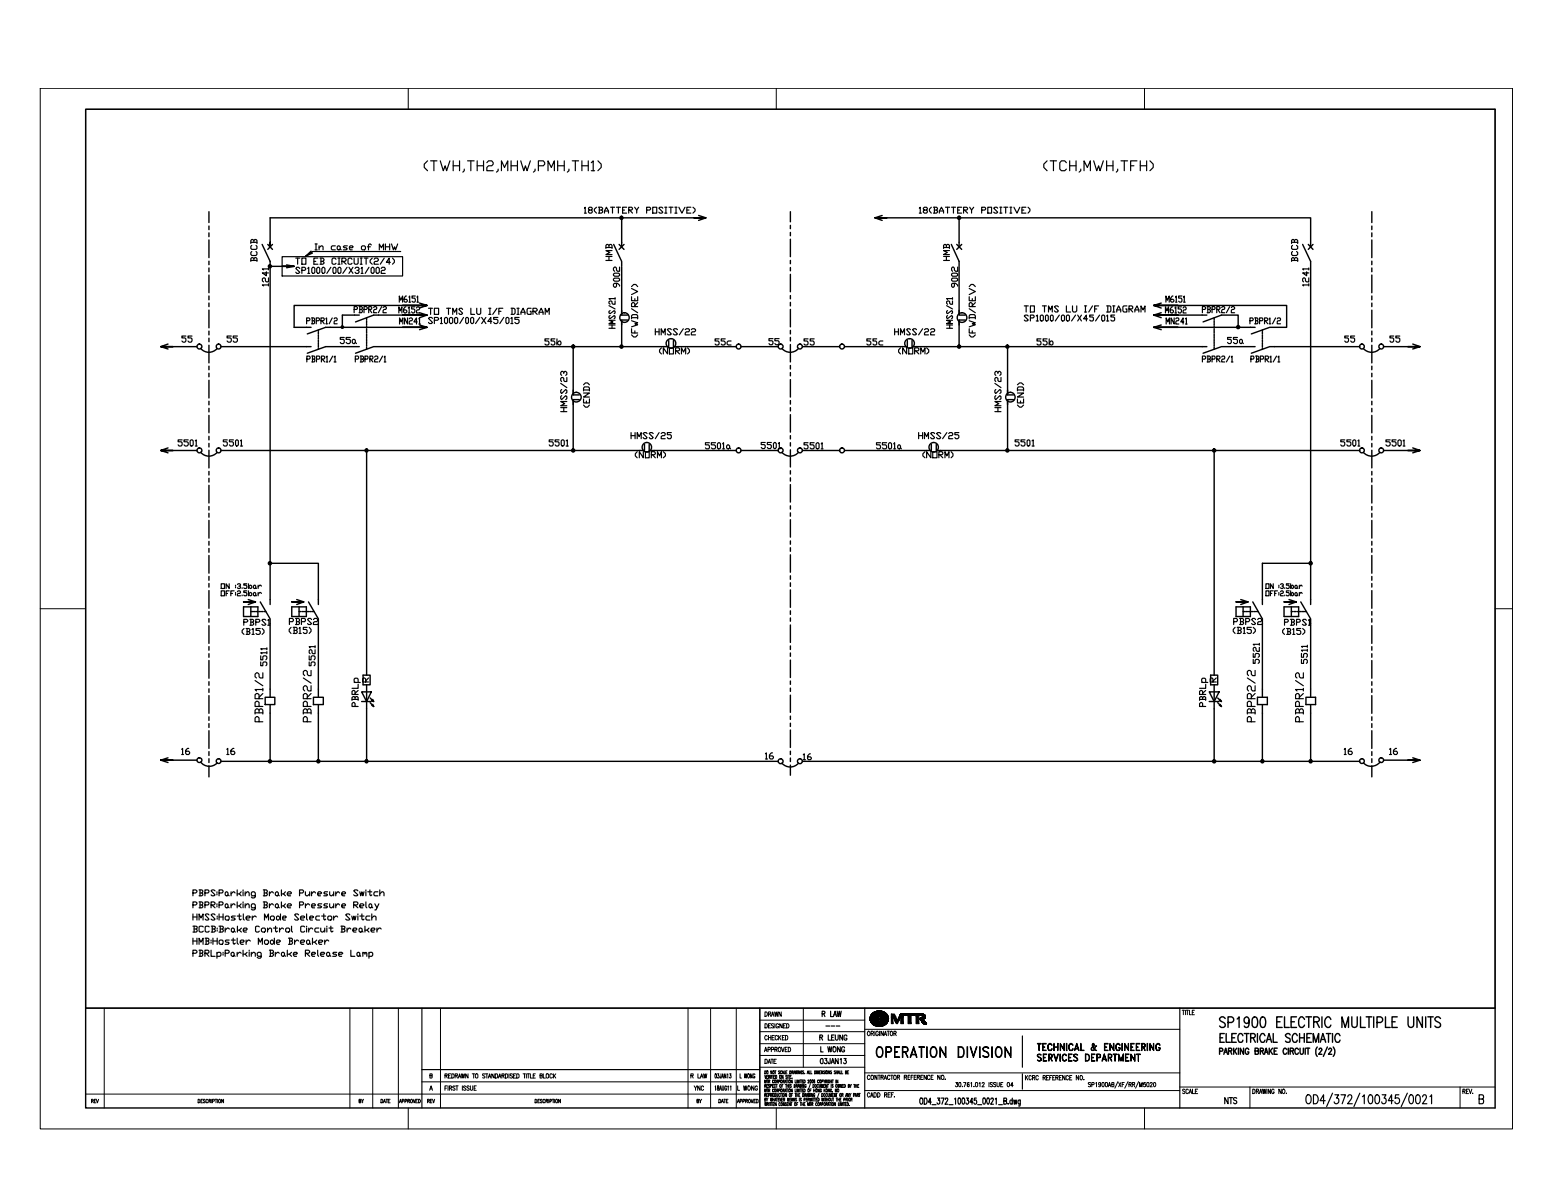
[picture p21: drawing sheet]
<svg xmlns="http://www.w3.org/2000/svg" width="279mm" height="216mm" viewBox="0 0 279 216" stroke-linecap="round" stroke-linejoin="round" font-family="sans-serif">
<defs><g id="words">
<text font-size="12.7" x="109.2" y="59.9">i</text>
<text font-size="12.3" x="157.6" y="44.8">• J</text>
<text font-size="12.2" x="113.1" y="59.9">I</text>
<text font-size="8.6" x="100.6" y="70.8">s</text>
<text font-size="7.7" x="232.2" y="44.8">al</text>
<g font-size="7.3">
<text x="43.5" y="108.7">...</text>
<text x="215.6" y="126">..</text>
</g>
<g font-size="6.9">
<text x="63.1" y="126">..</text>
<text x="235.4" y="136.1">I</text>
</g>
<text font-size="6.2" x="144.4" y="136">..</text>
<text font-size="5.6" x="39.6" y="105.7">...........</text>
<text font-size="5.3" x="178.7" y="72.1">ili</text>
<text font-size="5.2" x="183.7" y="190.1">I</text>
<text font-size="4.6" x="54.3" y="125.1">'</text>
<g font-size="4.4">
<text x="100.7" y="74.2">i</text>
<text x="45.7" y="125.7">'</text>
<text x="232.9" y="125.7">'</text>
</g>
<text font-size="4.1" x="233.9" y="118.8">.,</text>
<text font-size="3.6" x="178.8" y="68.7">ra</text>
<g font-size="3.5">
<text x="46.7" y="119.3">.,</text>
<text x="55.4" y="119.3">.,</text>
<text x="148.4" y="185.2">-</text>
</g>
<g font-size="3.4">
<text x="46.7" y="118.8">iii</text>
<text x="234" y="118.3">iii</text>
</g>
<text font-size="3.2" x="104.8" y="70.4">a</text>
<g font-size="3">
<text x="219.2" y="184.8">SP19OO ELECTRIC MULTIPLE UNITS</text>
<text x="155.9" y="190.1">&quot;';;~RATION DIVISION</text>
</g>
<g font-size="2.8">
<text x="76.2" y="30.7">(T\,/H,TH2,MH\,/,PMH,THD</text>
<text x="187.6" y="30.7">&lt;TCH,M\,/H,TFH)</text>
<text x="104.8" y="72.7">§</text>
<text x="55.4" y="117.3">.;</text>
<text x="63.1" y="123.9">.9-</text>
<text x="215.6" y="123.9">.9-</text>
</g>
<text font-size="2.7" x="156.4" y="184.4">.MTR</text>
<g font-size="2.6">
<text x="55.2" y="112.4">s</text>
<text x="219.2" y="187.5">EL£C1RICAI. SCHEMATIC</text>
</g>
<g font-size="2.5">
<text x="76.7" y="56.6">,m</text>
<text x="234.8" y="198.5">0D4/372/100345/0021</text>
</g>
<g font-size="2.3">
<text x="208" y="56.5">-~</text>
<text x="216.2" y="56.5">WI!</text>
</g>
<text font-size="2.1" x="186.5" y="190.9">SERVICES DEPARNENT</text>
<g font-size="2">
<text x="52.7" y="58.8">L..:..A</text>
<text x="65.7" y="58.8">I</text>
<text x="71.7" y="58.8">··-·• SP1000/00/X4:I/Ol~</text>
<text x="184.1" y="58.1">I~1000/00/X4~/0l~</text>
<text x="40" y="80.3">~~01</text>
<text x="182.5" y="80.3">~~01</text>
<text x="186.5" y="189">TECHNICAL I: ENGINEERING</text>
</g>
<g font-size="1.9">
<text x="178.8" y="73.5">:,;'r'~</text>
<text x="98.6" y="80.3">~~01</text>
<text x="43.7" y="112.5">PBPS</text>
<text x="40.6" y="135.8">16</text>
<text x="249.8" y="135.8">16</text>
<text x="34.5" y="161.2">PBPS•Porklng Broke Pure&amp;ur• Swttch</text>
<text x="34.5" y="165.5">HMSSiHostler Mode Selector Switch</text>
<text x="34.5" y="163.3">PBPR•Pa.rklng Broke Pressure Rela.y</text>
<text x="34.5" y="167.7">BCCBIBro.k• Control Circuit Breaker</text>
<text x="34.5" y="169.8">HMBoHostler Mode BreQker</text>
<text x="34.5" y="172">PBRLp1Porklng Brake Releoa Lol'llp</text>
<text x="219.2" y="189.7">PIIICIIGIIIIIICECIRClll'(2./2)</text>
<text x="165.3" y="198.6">ll&gt;Ul2..1ll0l46.Jlllfl..Bdlg</text>
</g>
<g font-size="1.8">
<text x="105" y="38.9">lB&lt;BATTiRY PCSITIVE&gt;s</text>
<text x="165.2" y="38.4">IB&lt;BATTERY PCSITIVE&gt;</text>
<text x="44.9" y="45">l'.l</text>
<text x="45" y="46.9">f;l</text>
<text x="80.2" y="56.6">TMS LU 1/F DIAGRAM</text>
<text x="187.4" y="56.5">TMS LU 1/F DIAGRAM</text>
<text x="117.7" y="60.4">HMSS/22</text>
<text x="160.7" y="60.4">HMSS/22</text>
<text x="216.1" y="65.2">PIIPR2/I</text>
<text x="241.8" y="61.6">55</text>
<text x="113.3" y="79">HMSS/25</text>
<text x="165.1" y="79">HMSS/25</text>
<text x="241" y="80.3">~~o:</text>
<text x="43.4" y="114.2">CB15&gt;</text>
<text x="221.7" y="114">CB15&gt;</text>
<text x="32.5" y="135.8">16</text>
<text x="137.4" y="136.8">.!6.</text>
<text x="241.7" y="135.8">16</text>
</g>
<g font-size="1.7">
<text x="216.3" y="58.1">::..i,.........~</text>
<text x="224.8" y="65.2">PIPRl/1</text>
<text x="54.3" y="125.7">O!</text>
<text x="262.5" y="197.6">IREV B</text>
</g>
<g font-size="1.6">
<text x="45.7" y="129.8">Q.</text>
<text x="54.3" y="129.8">Q.</text>
<text x="232.9" y="129.8">Q.</text>
<text x="147.7" y="182.9">R UIII</text>
<text x="147.3" y="187.1">RIBNl</text>
<text x="147.5" y="189.2">L IDNG</text>
</g>
<g font-size="1.5">
<text x="51.8" y="113.9">(Bl5)</text>
<text x="37.3" y="136">I</text>
<text x="246.6" y="136">I</text>
</g>
<text font-size="1.4" x="184.4" y="194.2">KCRCREFERENCENO.</text>
<g font-size="1.3">
<text x="137.6" y="183">DRA'&quot;</text>
<text x="137.5" y="187">CHECKED</text>
<text x="137.5" y="189.1">APPROVED</text>
<text x="230" y="197">NO.</text>
</g>
<g font-size="1.2">
<text x="222.6" y="61.7">,Q</text>
<text x="137.6" y="184.8">DESIGNED</text>
<text x="212.6" y="182.5">mLE</text>
<text x="195.7" y="195.4">SP1900AB/XF/RR/M5020</text>
<text x="212.7" y="196.7">SCfil</text>
</g>
</g></defs>
<g fill="none" stroke="#000" stroke-width=".21">
<path d="M47.9 48.9v.7l-.7-.5h1.1M48.3 48.2v.3M48.3 51v.4M48.3 51.2h-1.1l.2 .2M48.3 50v.7h-.4l-.1-.2v-.4l-.2-.1-.4 .1v.4l.2 .2M48.3 48.3h-1.1l.2 .2M50.8 46.1h21.6v3.5h-21.6zM53.2 46.4h.7M53.6 46.4v1.1M53.9 48.3l-.2-.3h-.3l-.2 .3 .7 .6-.2 .2h-.3l-.2-.2M54.3 46.4h.7v1.1h-.7zM54.3 48.6h.5l.2-.3-.2-.3h-.5v1.1"/>
<path d="M55.4 48.3l.1-.3v1.1M55.4 49.1h.3M56 45.1l-1 1 1.3-.9M56.3 48h.2l.1 .3v.6l-.1 .2h-.2l-.2-.2v-.6zM56.5 47h.3M56.7 43.9h.4M56.7 44.9h.4M56.9 43.9v1M57 48.3l.2-.3 .3 .3v.6l-.1 .2-.4-.2zM57.2 46.4h-.7v1.1h.7M57.4 44.5l.6-.3 .1 .2v.5M57.4 44.2v.7"/>
<path d="M57.6 46.4h.5l.2 .2-.2 .4M57.7 47h.4l.2 .3-.2 .2h-.5M57.7 46.4v1.1M58.1 48l.4 .3v.6l-.2 .2-.4-.2v-.6zM58.6 57.3l.2-.1v1M58.6 58.2h.3M59.5 48l-.7 1.1M59.8 57.2l-.6 1M60.1 48h.2l.2 .3v.6l-.2 .2h-.2l-.2-.2v-.6zM60.1 57.3l.1-.1h.3l.2 .1-.2 .4h-.3l-.1 .1v.4h.6M60.3 44.2h-.5l-.2 .2v.3l.2 .2h.5M60.5 46.6l-.2-.2h-.4l-.2 .2v.7l.2 .2h.4l.2-.2"/>
<path d="M60.8 48.3l.2-.3 .3 .3v.6l-.1 .2-.4-.2zM60.8 46.4h.4M60.8 47.5h.4M60.8 44.2l.4 .2v.3l-.2 .2-.3-.2v-.3zM61 46.4v1.1M61.2 44.7l.2 .2M61.5 47h.6l.2-.4-.2-.2h-.6v1.1M61.7 47l.6 .5M62.4 48l-.7 1.1M62.5 44.2h-.6l-.1 .2 .7 .3-.2 .2h-.5M62.8 48l.7 1.1M62.9 44.5h.5l.1-.1-.1-.2h-.4l-.1 .2v.3l.1 .2h.4"/>
<path d="M63.3 46.6l-.1-.2h-.4l-.2 .2v.7l.2 .2h.4l.1-.2M63.5 48l-.7 1.1M63.7 55.6h.5l.1-.1-.1-.4h-.5v1.1M63.7 46.4v.9l.2 .2h.4l.1-.2v-.9M63.9 48.3l.2-.3h.3l.2 .4-.4 .2M64.4 48.6l.2 .2-.2 .3h-.3l-.2-.2M64.6 55.1h.5l.1 .2-.1 .3M64.7 55.1v1.1M64.7 55.6h.4l.1 .4-.1 .2h-.5M64.8 46.4h.4M64.8 47.5h.4M65 48.3l.2-.3v1.1"/>
<path d="M65 46.4v1.1M65 49.1h.3M65.2 44.2h.4l.1 .2v.3l-.1 .2h-.4l-.2-.2v-.3zM65.5 55.6h.4l.2-.3-.2-.2h-.4v1.1M65.5 46.4h.7M65.9 46.4v1.1M66.1 44.4h.5M66.3 55.6h.5l.1-.1-.1-.4h-.5v1.1M66.4 48l-.7 1.1M66.5 55.6l.4 .6M66.8 48.3l.2-.3 .3 .3v.6l-.2 .2-.3-.2zM66.8 44l-.2-.1-.3 .1v.9"/>
<path d="M67 46.4l-.4 .4v.4l.4 .3M67.2 55.3l.2-.2h.2l.2 .2-.2 .3h-.2l-.2 .2v.4h.6M67.3 46.6l.2-.2h.4l.2 .2-.2 .4h-.4l-.2 .2v.3h.8M67.6 48.3l.3-.3 .3 .3v.6l-.2 .2-.4-.2zM68.2 44.9v-1l.4 .6 .4-.6v1M68.6 48.3l.1-.3h.4l.2 .4-.2 .2h-.4l-.1 .2v.3h.7M68.7 55.1l-.6 1.1M68.9 55.3l.2-.2h.3l.1 .2-.1 .3h-.3l-.2 .2v.4h.6M69.1 46.4l-.7 1.1M69.3 44.4h.8M69.3 43.9v1M70.1 43.9v1"/>
<path d="M70.2 47.2h-.7l.5-.8v1.1M70.4 43.9l.4 1 .2-.5 .2 .5 .3-1M70.6 46.4l.4 .4v.4l-.4 .3M71.8 56.3v-1.1l.2 .7 .3-.7v1.1M71.8 54.3v-1.1l.3 .8 .3-.8v1.1M72.1 45.2h-15.8l-1.3 .9 1.2-.6M73 55.2l-.4 .3v.5l.2 .3h.2l.2-.4-.2-.2h-.4M73.1 53.2l-.4 .4v.5l.2 .2h.2l.2-.2-.2-.3h-.4M73.4 55.4l.2-.2v1.1M73.4 56.3h.4M73.6 53.4l.1-.2v1.1M73.6 54.3h.3"/>
<path d="M74.6 55.2h-.6v.3h.5l.1 .2v.3l-.1 .3h-.3l-.2-.3M74.7 53.2h-.6v.4h.5l.1 .5-.1 .2h-.3l-.2-.2M74.9 55.4l.2-.2h.3l.1 .3-.1 .2h-.3l-.2 .6h.6M75 53.4l.1-.2v1.1M75 54.3h.3M109 46.8h1.1M109 46.1h1.1M109 44.5h1.1M109.6 44.5v-.4l.3-.2 .2 .2v.6M109.6 44.1l-.4-.2-.2 .2v.6M109.6 46.1v.7M110.1 45h-1.1l.7 .4-.7 .4h1.1"/>
<path d="M110.7 53.7h-1.1l.2 .1M170.3 59h1.1M170.3 58.4h1.1M170.3 54.9l1.1 .6M170.5 56.7l-.2 .2v.3l.2 .1 .7-.6 .2 .2v.3l-.2 .1M170.5 55.8l-.2 .2v.3l.2 .1 .7-.6 .2 .2v.3l-.2 .1M170.9 58.4v.6M171.4 54.1v.6h-.4l-.3-.6-.4 .1v.3l.2 .2M171.4 53.7h-1.1l.2 .1M171.4 57.6h-1.1l.7 .3-.7 .3h1.1M171.4 53.5v.3M171.4 50h.7l.2 .2v.2l-.2 .1h-.7l-.2-.1z"/>
<path d="M171.4 49.1h.7l.2 .2v.2l-.2 .2h-.7l-.2-.2zM171.7 50.9v.5l-.3 .2-.2-.2v-.3l.2-.2h.5l.4 .4v.1M174.4 57.7l1.1 .3-.6 .2 .6 .2-1.1 .4M174.4 51.9l1.1 .5-1.1 .6M174.4 51.5l.3-.4h.4l.4 .4M174.4 57.1h1.1M174.4 59.1v.8h1.1M174.4 57.3v-.5l.1-.2h.8l.2 .2v.5M174.4 53.3v.8h1.1v-.8M174.4 55.5l1.1 .7M174.9 53.7v.4M174.9 59.5v.4"/>
<path d="M174.9 55.1v-.5l-.4-.2-.1 .2v.5h1.1M175.5 54.4l-.6 .5M184.3 55h.7M184.6 55v1.1M185.4 55h.7v1.1h-.7zM209.8 54.3v-1.1l.2 .8 .4-.8v1.1M209.8 58.3v-1.1l.3 .7 .3-.7v1.1M211 53.2l-.4 .4v.5l.2 .2h.2l.2-.2-.2-.3h-.4M211.2 57.2v1.1l-.5-1.1v1.1M211.5 53.4l.1-.2v1.1M211.5 54.3h.3M211.5 57.3l.2-.1h.3l.1 .1-.1 .4h-.3l-.2 .2v.4h.6"/>
<path d="M212.6 53.2h-.6v.4h.5l.1 .5-.1 .2h-.3l-.2-.2M212.9 53.4l.2-.2v1.1M212.9 54.3h.3M213 57.9h-.6l.5-.7v1.1M213.3 57.3l.1-.1v1.1M213.3 58.3h.3M217.3 55.6h.3l.2 .4-.2 .2h-.4M219.1 55.6l.4 .6M235.1 48.9v.7l-.7-.5h1.1M235.5 51.2h-1.1l.1 .2M235.5 50v.7h-.4l-.2-.2v-.4l-.2-.1-.3 .1v.4l.1 .2M235.5 48.3h-1.1l.1 .2"/>
<path d="M235.5 48.2v.3M235.5 51v.4M32.8 79.1h-.8v.3h.6l.2 .2v.4l-.2 .2h-.4l-.2-.2M33.4 60.4h-.7v.3h.6l.1 .2v.4l-.1 .2h-.4l-.2-.2M33.9 79.1h-.8v.3h.6l.2 .2v.4l-.2 .2h-.4l-.2-.2M34.2 79.2l.2-.1 .4 .1v.8l-.2 .2h-.2l-.2-.2zM34.5 60.4h-.7v.3h.6l.1 .2v.4l-.1 .2h-.4l-.2-.2M35.1 79.2l.2-.1v1.1M41.6 60.4h-.7v.3h.5l.2 .2v.4l-.2 .2h-.3l-.2-.2M42.7 60.4h-.7v.3h.5l.2 .2v.4l-.2 .2h-.4l-.1-.2M55.2 64.6h.4l.2-.4-.2-.2h-.4v1.1M56.1 64h.4l.1 .2-.1 .4"/>
<path d="M56.2 64v1.1M56.2 64.6h.3l.1 .3-.1 .2h-.4M56.9 64.6h.5l.1-.2-.1-.4h-.5v1.1M57.8 64.6h.5l.1-.4-.1-.2h-.5v1.1M58 64.6l.4 .5M58.7 64.2l.1-.2v1.1M58.7 65.1h.3M59.9 64l-.6 1.1M60.1 64.2l.2-.2v1.1M60.1 65.1h.4M61.9 60.7h-.7v.3h.6l.1 .2v.4l-.1 .2h-.4l-.2-.2M63 60.7h-.7v.3h.6l.1 .2v.4l-.1 .2h-.4l-.2-.2"/>
<path d="M63.5 61l.4 .2v.4l-.1 .2h-.3l-.1-.2v-.4zM63.9 64.6h.5l.1-.2-.1-.4h-.5v1.1M63.9 61.6l.2 .2M64.8 64h.4l.2 .2-.2 .4M64.9 64v1.1M64.9 64.6h.3l.2 .3-.2 .2h-.4M65.7 64.6h.4l.1-.2-.1-.4h-.4v1.1M66.5 64.6h.5l.1-.2-.1-.4h-.5v1.1M66.7 64.6l.4 .5M67.4 64.2l.2-.2h.2l.2 .2-.2 .4h-.2l-.2 .1v.4h.6M68.8 64l-.6 1.1M69.1 64.2l.2-.2v1.1"/>
<path d="M69.1 65.1h.3M98.8 60.9h-.8v.4h.6l.2 .2v.3l-.2 .2h-.4l-.2-.2M99.8 60.9h-.7v.4h.6l.1 .2v.3l-.1 .2h-.4l-.2-.2M100.2 61.7l.4-.4 .3 .2v.3l-.1 .2zM100.2 60.9v1.1M120.1 62.5v1.1l-.8-1.1v1.1M120.4 62.5h.8v1.1h-.8zM121.5 63.1h.6l.2-.4-.2-.2h-.6v1.1M121.7 63.1l.6 .5M122.6 63.6v-1.1l.4 .8 .4-.8v1.1M123.7 62.5l.3 .4v.4l-.3 .3M127.6 79.6h-.7v.4h.6l.1 .2v.3l-.1 .2h-.4l-.2-.2"/>
<path d="M128.7 79.6h-.7v.4h.5l.2 .2v.3l-.2 .2h-.3l-.2-.2M129.2 79.6h.3l.1 .2v.7l-.1 .2-.4-.2v-.7zM129.4 60.9h-.7v.4h.5l.2 .2v.3l-.2 .2h-.4l-.1-.2M130 79.8l.2-.2v1.1M130.5 60.9h-.7v.4h.5l.2 .2v.3l-.2 .2h-.4l-.1-.2M130.9 80l.4 .2v.3l-.2 .2-.4-.2v-.3zM131.5 61.3h-.5l-.2 .2v.3l.2 .2h.5M137.7 79.5h-.8v.4h.6l.2 .2v.3l-.2 .2h-.3l-.3-.2M138.8 79.5h-.8v.4h.6l.2 .2v.3l-.2 .2h-.4l-.2-.2M139.1 60.9h-.8v.4h.6l.2 .1v.4l-.2 .2h-.4l-.2-.2M139.3 79.5l.4 .3v.6l-.2 .2-.4-.2v-.6zM140 79.8l.2-.3v1.1"/>
<path d="M140.2 60.9h-.8v.4h.6l.2 .1v.4l-.2 .2h-.4l-.2-.2M145.4 60.9h-.7v.4h.5l.2 .2v.3l-.2 .2h-.4l-.1-.2M145.4 79.6h-.7v.4h.5l.2 .2v.3l-.2 .2h-.4l-.1-.2M146.5 60.9h-.7v.4h.5l.2 .2v.3l-.2 .2h-.4l-.1-.2M146.5 79.6h-.7v.4h.5l.2 .2v.3l-.2 .2h-.4l-.1-.2M146.8 79.8l.2-.2 .4 .2v.7l-.2 .2-.4-.2zM147.7 79.8l.2-.2v1.1M156.7 60.9h-.7v.4h.5l.2 .2v.3l-.2 .2h-.4l-.1-.2M157.7 60.9h-.6v.4h.5l.1 .2v.3l-.1 .2h-.4l-.1-.2M158.4 79.6h-.7v.4h.5l.2 .2v.3l-.2 .2h-.3l-.2-.2M158.8 61.3h-.5l-.2 .2v.3l.2 .2h.5M159.5 79.6h-.8v.4h.6l.2 .2v.3l-.2 .2h-.3l-.3-.2"/>
<path d="M160 79.6h.2l.2 .2v.7l-.2 .2-.3-.2v-.7zM160.8 79.8l.2-.2v1.1M161.7 80l.3 .2v.3l-.2 .2-.3-.2v-.3zM162 62.5l-.3 .4v.4l.3 .3M163.1 62.5v1.1l-.7-1.1v1.1M163.5 62.5h.7v1.1h-.7zM164.5 63.1h.6l.2-.4-.2-.2h-.6v1.1M164.8 63.1l.5 .5M165.7 63.6v-1.1l.3 .8 .4-.8v1.1M166.7 62.5l.4 .4v.4l-.4 .3M174.4 60.2l.3 .4h.4l.4-.4M187.3 60.9h-.7v.4h.5l.2 .2v.3l-.2 .2h-.4l-.1-.2"/>
<path d="M188.4 60.9h-.7v.4h.5l.2 .2v.3l-.2 .2h-.4l-.1-.2M188.8 60.9v1.1M189.1 61.3h.2l.1 .2v.3l-.1 .2h-.2l-.3-.3zM221.5 60.7h-.6v.3h.5l.1 .2v.4l-.1 .2h-.4l-.1-.2M222.6 60.7h-.7v.3h.6l.1 .2v.4l-.1 .2h-.4l-.2-.2M250.1 79.1h-.8v.3h.6l.2 .2v.4l-.2 .2h-.3l-.3-.2M250.7 60.4h-.6v.3h.5l.1 .2v.4l-.1 .2h-.4l-.1-.2M251.2 79.1h-.8v.3h.6l.2 .2v.4l-.2 .2h-.4l-.2-.2M251.5 79.2l.2-.1 .4 .1v.8l-.2 .2-.4-.2zM251.8 60.4h-.7v.3h.6l.1 .2v.4l-.1 .2h-.4l-.2-.2M252.4 79.2l.2-.1v1.1M35.1 80.2h.4"/>
<path d="M114.6 81.2l-.3 .4v.4l.3 .3M115.7 81.2v1.1l-.7-1.1v1.1M116.1 81.2h.7v1.1h-.7zM117.2 81.7h.5l.2-.3-.2-.2h-.5v1.1M117.4 81.7l.5 .6M118.3 82.3v-1.1l.4 .8 .3-.8v1.1M119.3 81.2l.4 .4v.4l-.4 .3M130 80.7h.3M131.3 80.5l.1 .2M140 80.6h.4M147.7 80.7h.4M160.8 80.7h.3"/>
<path d="M162 80.5l.2 .2M166.4 81.2l-.4 .4v.4l.4 .3M167.5 81.2v1.1l-.8-1.1v1.1M167.8 81.2h.8v1.1h-.8zM168.9 81.7h.6l.1-.3-.1-.2h-.6v1.1M169.1 81.7l.5 .6M170 82.3v-1.1l.3 .8 .4-.8v1.1M171.1 81.2l.4 .4v.4l-.4 .3M252.4 80.2h.4M48.2 112.4h.4M52.1 111.8h.5l.2-.4-.2-.2h-.5v1.1M53.2 111.2h.5l.2 .2-.2 .4"/>
<path d="M53.3 111.2v1.1M53.3 111.8h.4l.2 .3-.2 .2h-.5M54.2 111.8h.6l.1-.3-.1-.3h-.6v1.1M56.7 116.8v.7h-.4l-.2-.2v-.3l-.1-.2-.4 .2v.3l.2 .2M222 111.8h.5l.1-.3-.1-.3h-.5v1.1M223 111.2h.6l.1 .2-.1 .4M223.2 111.2v1.1M223.2 111.8h.4l.1 .3-.1 .2h-.6M224.1 111.8h.5l.2-.4-.2-.2h-.5v1.1M225.5 118.5v.8h.3v-.6l.2-.2h.4l.2 .2v.4l-.2 .2M225.5 117.5v.7h.3v-.6l.2-.1h.4l.2 .1v.4l-.2 .2M225.9 111.4l-.2-.2h-.3l-.2 .2 .7 .7-.2 .2h-.3l-.2-.2"/>
<path d="M226.3 111.4l.1-.2h.4l.2 .3-.2 .3h-.4l-.1 .1v.4h.7M226.6 115.8h-1.1l.1 .2M226.6 115.7v.3M226.6 116.4v.7h-.4l-.4-.7-.3 .1v.4l.1 .2M227.8 104.9h.5v.9h-.5zM227.8 106.2h.5v.9h-.5zM228.6 106.7h.2M229.1 104.9v.9l-.5-.9v.9M229.1 106.2h-.5v.9M229.3 106.7h.3M229.8 106.2h-.5v.9M230.1 105.2v.2"/>
<path d="M230.1 105.5v.2M230.1 106.5v.2M230.1 106.8v.2M230.4 105.1l.1-.2 .4 .2-.1 .3h-.2M230.4 106.4l.1-.2h.3l.1 .2-.1 .3-.4 .1v.3h.5M230.8 105.4l.1 .1-.1 .3-.4-.1M231.1 113l-.3 .3v.4l.3 .3M231.1 111.8h.5l.2-.3-.2-.2h-.5v1.1M231.1 105.7v.1M231.1 107v.1M231.5 113h.5l.2 .2-.2 .3M231.7 113v1"/>
<path d="M231.7 113.5h.3l.2 .4-.2 .1h-.5M231.9 104.9h-.5v.3h.4l.1 .2-.1 .4h-.3l-.1-.1M231.9 106.2h-.5v.3h.4l.1 .2-.1 .4h-.3l-.1-.1M232.2 111.3h.5l.2 .2-.2 .3M232.2 104.9v.9M232.2 106.2v.9M232.4 111.3v1.1M232.4 111.8h.3l.2 .4-.2 .2h-.5M232.5 105.2l.2 .2-.1 .4-.4-.3zM232.5 106.5l.2 .2-.1 .4-.4-.3zM232.6 113.2l.1-.2v1M232.6 114h.4"/>
<path d="M233 105.4l.2-.2 .2 .2v.3l-.3 .1-.1-.1zM233 106.7l.2-.2 .2 .2v.3l-.3 .1-.1-.1zM233.3 111.8h.5l.1-.3-.1-.2h-.5v1.1M233.4 105.7l.1 .1M233.4 107l.1 .1M233.8 105.2v.6M233.8 106.5v.6M234 113h-.7v.3h.5l.2 .2v.4l-.2 .1h-.3l-.2-.1M234.3 105.4l-.3-.2-.2 .3M234.3 106.7l-.3-.2-.2 .3M234.4 113l.3 .3v.4l-.3 .3M235 111.5l-.1-.2h-.4l-.2 .2 .7 .7-.1 .2h-.4l-.2-.2"/>
<path d="M235.4 111.5l.2-.2v1.1M235.4 112.4h.4M46.6 128.1v-.4l.2-.3h.3l.2 .3v.7M46.6 127v-.7l-.5-.2-.2 .2v.7h1.4M46.6 125.6v-.7l-.5-.2-.2 .2v.7h1.4M46.6 127.7l-.2-.3h-.3l-.2 .3v.7M47.3 120.9v1h-.5l-.2-.2v-.5l-.2-.3h-.3l-.2 .3v.5l.2 .2M55.3 128.1v-.4l.2-.3h.3l.2 .3v.7M55.3 127v-.7l-.5-.2-.2 .2v.7h1.4M55.3 127.7l-.3-.3h-.2l-.2 .3v.7M65.8 122.6v-.6l-.4-.1-.2 .1v.6h1.1M66.3 121.9l-.5 .5"/>
<path d="M218.2 122.6v-.6l-.3-.1-.2 .1v.6h1.1M218.8 121.9l-.6 .5M224.4 128.1h1.4M224.4 121.9l1.4 .9M225.1 129.8v-.7l-.2-.3h-.3l-.2 .3v.7h1.4M225.1 128.1v-.4l.2-.3h.3l.2 .3v.7M225.1 127v-.7l-.2-.2h-.3l-.2 .2v.7h1.4M225.1 125.6v-.7l-.2-.2h-.3l-.2 .2v.7h1.4M225.1 127.7l-.2-.3h-.3l-.2 .3v.7M225.8 123.3v.9h-.5l-.2-.2v-.5l-.2-.2h-.3l-.2 .2v.5l.2 .2M225.8 120.5v1h-.5l-.2-.3v-.5l-.2-.2h-.3l-.2 .2v.5l.2 .3M225.8 124.7l-.7 .6"/>
<path d="M233.8 128.1v-.4l.2-.3h.3l.2 .3v.7M233.8 127v-.7l-.2-.2h-.3l-.2 .2v.7h1.4M233.8 125.6v-.7l-.2-.2h-.3l-.2 .2v.7h1.4M233.8 127.7l-.2-.3h-.3l-.2 .3v.7M234.5 120.9v1h-.5l-.2-.2v-.5l-.2-.3h-.3l-.2 .3v.5l.2 .2M75.9 181.2v18M136.7 181.2v18M147.7 190.3h.1a.55 .55 0 0 1 0 .9l-.2-.4zM148.4 190.3h.4l-.2 .3a.27 .27 0 0 1 .2 .4 .27 .27 0 0 1-.5 .1M149.4 190.3l-.1 .8-.2 .1-.1-.3M149.5 191.2l.3-.9 .3 .9M149.6 190.9h.4"/>
<path d="M150.5 184.4h.6M150.8 190.3v.9l-.5-.9v.9M151.2 190.5l.1-.2v.9M151.8 190.3h.4l-.2 .3a.29 .29 0 0 1 .3 .5 .28 .28 0 0 1-.5 0M155.6 181.2v18M183.9 193v2.8M212.3 181.2v18M220.9 197.3v1.1l-.6-1.1v1.1M221.1 197.3h.6M221.4 197.3v1.1M222.5 197.4l-.2-.1-.4 .1 .1 .3 .3 .2a.3 .3 0 0 1 .2 .4 .3 .3 0 0 1-.5 0l-.1-.1M266.1 197.6l.7-.1v-.6l-.7-.1v1.6l.7-.1 .1-.4-.2-.3"/>
</g>
<g fill="none" stroke="#000" stroke-width=".25">
<path d="M15.4 19.6h253.6v179.6h-253.6zM37.6 38.1v1.9M111.8 39.2v5.2M125.7 38.7l1.3 .5h-2.2h2.2l-1.3 .4M126.7 39.2h-78.1v5.2v-.8M142.2 38.1v1.8M157.6 39.2h78.2v5.2M246.8 38.1v1.9M37.6 40.6v.7M37.6 41.9v.6M37.6 43.1v3.2M37.6 46.9v.7"/>
<path d="M37.6 48.2v.7M37.6 49.4v3.2M37.6 53.2v.7M37.6 54.5v.6M37.6 55.8v3.1M37.6 59.5v.7M47.2 43.9l1.4 3.1v61.7M48.2 43.9l.8 .9M48.6 47.9h4.3M49 43.9l-.8 .9M51.6 47.6l1.3 .3-1.3 .2M57.3 59.7v.3"/>
<path d="M61.5 58.7l.2 .1-.1 .1zM64.6 56.6h-3v2.2M66 59.6v.3M75.5 58.4l1.3 .4h-4.4h4.4l-1.3 .5M75.5 56.2l1.3 .4h-4.4h4.4l-1.3 .5M75.5 54.5l1.3 .4h-4.4h4.4l-1.3 .5M76.8 58.8h-18.2l-3.3 1.2M76.8 54.9h-23.9v3.9M76.8 56.6h-9.6l-3.2 1.3M110.4 43.9l1.4 3.1v.9M111.4 43.9l.9 .9M112.3 43.9l-.9 .9"/>
<path d="M142.2 40.5v.6M142.2 41.8v.6M142.2 43v3.1M142.2 46.8v.6M142.2 48.1v.6M142.2 49.3v3.2M142.2 53.1v.6M142.2 54.4v.6M142.2 55.6v3.2M142.2 59.4v.6M172.6 55.8v.8h1.1M172.6 48v8.4"/>
<path d="M173.7 57.5h-1.1v4.8M207.6 56.6h9.5M207.6 58.8h17.4M207.6 54.9h23.9v3.9h-3.1l-3.3 1.2M208.9 54.5l-1.3 .4h4.3h-4.3l1.3 .5M208.9 56.2l-1.3 .4 1.3 .5M208.9 58.4l-1.3 .4 1.3 .5M216.5 57.9l3.3-1.3h3v2.2M218.4 58.6v.3M218.4 59.1v.3M218.4 59.6v.3M227.1 59.3v.3"/>
<path d="M227.1 59.7v.3M235.8 47v61.7M246.8 40.6v.7M246.8 41.9v.6M246.8 43.1v3.2M246.8 46.9v.7M246.8 48.2v.7M246.8 49.4v3.2M246.8 53.2v.7M246.8 54.5v.6M246.8 55.8v3.1M246.8 59.5v.7"/>
<path d="M29.2 62.3h6.2M30.2 61.8l-1.3 .5h2.2h-2.2l1.3 .4M36.1 62.7a1.96 1.96 0 0 0 3 0M37.6 60.8v.6M37.6 62.1v3.1M37.6 65.8v.7M37.6 67.1v.6M37.6 68.4v3.1M37.6 72.1v.7M37.6 73.4v.6M37.6 74.7v3.1M37.6 78.4v.7"/>
<path d="M37.6 79.7v.6M39.8 62.3h16.2M57.3 60.2v.3M57.3 60.7v.3M57.3 61.1v.3M57.3 61.6v.3M57.3 62.1v.3M57.3 62.5v.3M64.6 62.3h-6l-3.3 1.2M66 60v.4M66 60.5v.3M66 61v.3"/>
<path d="M66 61.4v.4M66 61.9v.3M66 62.4v.4M103.1 62.3h-35.9l-3.2 1.2M103.1 62.3h16.4M103.1 62.3v8.4M103.1 72.1v8.9M116 79.9v1.1h-.9M116.8 79.9v1.1h15.7M120.3 61.2v1.1h-.9M121.2 61.2v1.1h11.3M133.3 62.3h6.7"/>
<path d="M140.7 62.7a1.96 1.96 0 0 0 2.9 0M142.2 60.7v.6M142.2 61.9v3.2M142.2 65.7v.6M142.2 67v.6M142.2 68.2v3.2M142.2 72v.6M142.2 73.3v.6M142.2 74.5v3.2M142.2 78.3v.6M142.2 79.6v.6M144.4 62.3h6.7"/>
<path d="M163.2 61.2v1.1h-11.3M164.1 61.2v1.1h.9M164.9 62.3h16.4v8.4M167.6 79.9v1.1h-15.7M168.4 79.9v1.1h.9M181.3 72.1v8.9M181.3 62.3h35.8M218.4 60v.4M218.4 60.5v.3M218.4 61v.3M218.4 61.4v.4M218.4 61.9v.3"/>
<path d="M218.4 62.4v.4M225.8 62.3h-6l-3.3 1.2M227.1 60.2v.3M227.1 60.7v.3M227.1 61.1v.3M227.1 61.6v.3M227.1 62.1v.3M227.1 62.5v.3M244.6 62.3h-16.2l-3.3 1.2M245.3 62.7a1.96 1.96 0 0 0 2.9 0M246.8 60.8v.6M246.8 62.1v3.1"/>
<path d="M246.8 65.8v.7M246.8 67.1v.6M246.8 68.4v3.1M246.8 72.1v.7M246.8 73.4v.6M246.8 74.7v3.1M246.8 78.4v.7M246.8 79.7v.6M249 62.3h6.2M254.2 61.8l1.3 .5h-2.2h2.2l-1.3 .4M29.2 81h6.2M30.2 80.5l-1.3 .5h2.2h-2.2l1.3 .4"/>
<path d="M36.1 81.3a1.96 1.96 0 0 0 3 0M37.6 80.9v3.2M37.6 84.8v.6M37.6 86v.7M37.6 87.2v3.2M37.6 91.1v.6M37.6 92.3v.7M37.6 93.6v3.1M37.6 97.3v.7M37.6 98.6v.7M37.6 99.9v3.1M39.8 81h75.3"/>
<path d="M66 81v40.4M133.3 81h6.7M140.7 81.3a1.96 1.96 0 0 0 2.9 0M142.2 80.9v3M142.2 84.6v.6M142.2 85.9v.6M142.2 87.1v3.2M142.2 90.9v.6M142.2 92.2v.6M142.2 93.4v3.2M142.2 97.2v.6M142.2 98.5v.6"/>
<path d="M142.2 99.7v3.2M144.4 81h6.7M169.2 81h75.4M218.4 81v40.4M245.3 81.3a1.96 1.96 0 0 0 2.9 0M246.8 80.9v3.2M246.8 84.8v.6M246.8 86v.7M246.8 87.2v3.2M246.8 91.1v.6M246.8 92.3v.7M246.8 93.6v3.1"/>
<path d="M246.8 97.3v.7M246.8 98.6v.7M246.8 99.9v3.1M249 81h6.2M254.2 80.5l1.3 .5h-2.2h2.2l-1.3 .4M37.6 103.6v.7M37.6 104.9v.6M37.6 106.2v3.1M37.6 109.9v.7M37.6 111.2v.6M37.6 112.5v3.2M37.6 116.2v.7"/>
<path d="M37.6 117.5v.7M37.6 118.7v3.2M46.8 108.2l1.8 3.1v14M48.6 101.3h8.7v7.4M52.5 109.1h2.6v1.7h-2.6zM53.4 107.8l1.3 .4h-2.2h2.2l-1.3 .5M53.8 109.9h.3M53.8 109.1v1.7M54.3 109.9h.3M54.8 109.9h.3M55.2 109.9h.3M55.5 108.2l1.8 3.1v14"/>
<path d="M55.7 109.9h.3M56.2 109.9h.3M142.2 103.5v.6M142.2 104.8v.6M142.2 106v3.2M142.2 109.8v.6M142.2 111.1v.6M142.2 112.4v3.1M142.2 116.1v.7M142.2 117.4v.6M142.2 118.7v3.1M222.4 109.1h2.6v1.7h-2.6z"/>
<path d="M223.2 107.8l1.3 .4h-2.1h2.1l-1.3 .5M223.6 109.9h.4M223.6 109.1v1.7M224.1 109.9h.4M224.6 109.9h.3M225.1 109.9h.3M225.4 108.2l1.7 3.1v14M225.6 109.9h.3M226.1 109.9h.3M231 109.1h2.6v1.7h-2.6zM231.9 107.8l1.3 .4h-2.2h2.2l-1.3 .5M232.3 109.1v1.7"/>
<path d="M232.3 109.9h.4M232.8 109.9h.3M233.3 109.9h.3M233.8 109.9h.3M234 108.2l1.8 3.1v14M234.2 109.9h.4M234.7 109.9h.3M235.8 101.3h-8.7v7.4M246.8 103.6v.7M246.8 104.9v.6M246.8 106.2v3.1M246.8 109.9v.7"/>
<path d="M246.8 111.2v.6M246.8 112.5v3.2M246.8 116.2v.7M246.8 117.5v.7M246.8 118.7v3.2M29.4 136.7h6M30.2 136.2l-1.3 .5h2.2h-2.2l1.3 .4M36.1 137a1.96 1.96 0 0 0 3 .2M37.6 122.6v.6M37.6 123.8v.7M37.6 125.1v3.1M37.6 128.9v.6"/>
<path d="M37.6 130.1v.7M37.6 131.4v3.1M37.6 136.4v.7M37.6 137.7v2M39.8 136.9h100.2M47.7 125.3h1.7v1.4h-1.7zM48.6 126.7v10.2M56.4 125.3h1.8v1.4h-1.8zM57.3 126.7v10.2M65.1 124.4h1.7l-.8 1.7zM65.1 126.1h1.7M65.3 121.4h1.3v1.7h-1.3"/>
<path d="M66 127.4v9.5M66.6 125.5l.6 .6-.3-.2M66.6 126.3l.6 .7M66.9 126.8l.3 .2M67.1 125.7l.1 .4M67.1 126.6l.1 .4M140.7 137.2a1.96 1.96 0 0 0 2.9 0M142.2 122.4v.6M142.2 123.7v.6M142.2 125v3.1M142.2 128.7v.6M142.2 130v.6"/>
<path d="M142.2 131.2v3.2M142.2 135v.6M142.2 136.3v.6M142.2 137.5v1.9M144.4 136.9h100.2M217.8 121.4h1.3v1.7h-1.3M218.4 127.4v9.5M219.1 125.5l.7 .6-.4-.2M219.1 126.3l.7 .7M219.4 126.8l.4 .2M219.5 126.6l.3 .4M219.5 125.7l.3 .4"/>
<path d="M226.2 125.3h1.8v1.4h-1.8zM227.1 126.7v10.2M234.9 125.3h1.8v1.4h-1.8zM235.8 126.7v10.2M246.8 122.6v.6M246.8 123.8v.7M246.8 125.1v3.1M246.8 128.9v.6M246.8 130.1v.7M246.8 131.4v3.1M246.8 136.4v.7M246.8 137.7v2"/>
<path d="M248.3 137a1.97 1.97 0 0 1-3 .2M249 136.7h6M254.2 136.2l1.3 .5h-2.2h2.2l-1.3 .4M15.4 181.2h253.6"/>
<circle cx="61.6" cy="58.8" r=".21"/>
<circle cx="173.1" cy="57.1" r=".87"/>
<circle cx="35.9" cy="62.3" r=".44"/>
<circle cx="39.3" cy="62.3" r=".44"/>
<circle cx="120.7" cy="61.7" r=".87"/>
<circle cx="132.9" cy="62.3" r=".44"/>
<circle cx="140.4" cy="62.3" r=".44"/>
<circle cx="143.9" cy="62.3" r=".44"/>
<circle cx="151.5" cy="62.3" r=".44"/>
<circle cx="163.6" cy="61.7" r=".87"/>
<circle cx="245" cy="62.3" r=".44"/>
<circle cx="248.5" cy="62.3" r=".44"/>
<circle cx="35.9" cy="81" r=".44"/>
<circle cx="39.3" cy="81" r=".44"/>
<circle cx="116.4" cy="80.4" r=".86"/>
<circle cx="132.9" cy="81" r=".44"/>
<circle cx="140.4" cy="81" r=".44"/>
<circle cx="143.9" cy="81" r=".44"/>
<circle cx="151.5" cy="81" r=".44"/>
<circle cx="168" cy="80.4" r=".86"/>
<circle cx="245" cy="81" r=".44"/>
<circle cx="248.5" cy="81" r=".44"/>
<circle cx="35.9" cy="136.7" r=".44"/>
<circle cx="39.3" cy="136.8" r=".43"/>
<circle cx="140.4" cy="136.8" r=".44"/>
<circle cx="245" cy="136.8" r=".43"/>
<circle cx="248.5" cy="136.7" r=".43"/>
</g>
<g fill="none" stroke="#000" stroke-width=".38">
<path d="M48.4 47.7h.3v.3h-.3zM48.5 47.8h.2v.1h-.2zM222.7 58.7l.1 .1v.1zM103 62.2h.3v.3h-.3zM103.1 62.2h.1v.2h-.1zM172.4 62.2h.3v.3h-.3zM172.5 62.2h.1v.2h-.1zM181.1 62.2h.3v.3h-.3zM181.2 62.2h.1v.2h-.1zM65.8 80.8h.3v.3h-.3zM65.9 80.9h.1v.1h-.1zM103 80.8h.3v.3h-.3z"/>
<path d="M103.1 80.9h.1v.1h-.1zM181.1 80.8h.3v.3h-.3zM181.2 80.9h.1v.1h-.1zM218.3 80.8h.3v.3h-.3zM218.3 80.9h.2v.1h-.2zM48.5 101.2l.2 .1h-.1zM48.4 136.7h.3v.3h-.3zM48.5 136.8h.2v.1h-.2zM57.1 136.7h.3v.3h-.3zM57.2 136.8h.1v.1h-.1zM65.8 136.7h.3v.3h-.3zM65.9 136.8h.1v.1h-.1z"/>
<path d="M218.3 136.7h.3v.3h-.3zM218.3 136.8h.2v.1h-.2zM227 136.7h.3v.3h-.3zM227 136.8h.2v.1h-.2z"/>
<circle cx="222.8" cy="58.8" r=".21"/>
<circle cx="48.6" cy="101.3" r=".21"/>
<circle cx="235.8" cy="101.3" r=".08"/>
<circle cx="235.8" cy="101.3" r=".21"/>
</g>
<g fill="none" stroke="#000" stroke-width=".18">
<path d="M7.2 15.9h264.9v187h-264.9zM15.4 19.6h253.6v161.6h-253.6zM73.4 15.9v3.7M139.7 15.9v3.7M205.9 15.9v3.7M7.2 109.4h8.2M269 109.4h3.1M15.4 196.7h121.3M16.5 197.9h.2l.1-.2-.3-.1v.6M16.6 197.9l.2 .3M17 197.9h.1M17.3 197.6h-.3v.6h.3"/>
<path d="M17.3 197.6l.2 .6 .2-.6M18.8 181.2v18M35.6 197.6a.32 .32 0 0 1 .4 .3 .32 .32 0 0 1-.4 .3zM36.2 197.9h.1M36.4 197.6h-.2v.6h.2M36.9 197.7h-.3v.1l.3 .4h-.3M37.4 197.8a.2 .2 0 0 0-.2-.2 .2 .2 0 0 0-.2 .3v.1a.2 .2 0 0 0 .2 .3 .2 .2 0 0 0 .2-.2M37.6 197.9h.2l.1-.2-.3-.1v.6M37.8 197.9l.1 .3M38.1 197.6v.6M38.2 198l.4-.1v-.2l-.4-.1v.6M38.7 197.6h.3"/>
<path d="M38.9 197.6v.6M39.2 197.6v.6M39.4 197.7a.3 .3 0 0 1 .3 .3 .3 .3 0 0 1-.3 .2zM40.2 197.6v.6l-.3-.6v.6M62.9 181.2v18M64.6 197.9h.3v-.2l-.3-.1v.6h.3v-.2l-.1-.1M65.1 197.6l.1 .6M65.4 197.6l-.2 .3M67.1 181.2v18M68.5 197.6a.32 .32 0 0 1 .4 .3 .32 .32 0 0 1-.4 .3zM69 198.2l.2-.6 .1 .6M69 198h.3"/>
<path d="M69.4 197.6h.4M69.6 197.6v.6M69.8 197.9h.3M70.2 197.6h-.4v.6h.4M71.7 181.2v18M71.8 198.2l.3-.6 .1 .6M71.9 198h.3M72.3 198l.4-.1v-.2l-.4-.1v.6M72.9 198l.3-.1v-.2l-.3-.1v.6M73.4 197.9h.3v-.2l-.3-.1v.6M73.4 199.2v3.7M73.5 197.9l.2 .3"/>
<path d="M73.9 197.7h.1a.3 .3 0 0 1 .2 .3 .3 .3 0 0 1-.2 .2zM74.3 197.6l.2 .6 .2-.6M74.8 197.9h.2M75.1 197.6h-.3v.6h.3M75.3 197.6a.32 .32 0 0 1 .4 .3 .32 .32 0 0 1-.4 .3zM75.9 194.5h60.8M75.9 192.3h60.8M76.9 197.9h.3l.1-.2-.4-.1v.6M77.1 197.9l.2 .3M77.3 196l.3-.8 .2 .8M77.3 193.4h.4v-.4h-.4v.8h.4l-.1-.4M77.4 195.7h.3"/>
<path d="M77.4 197.9h.2M77.7 197.6h-.3v.6h.3M77.8 197.6l.2 .6 .2-.6M79.2 181.2v18M80.1 195.6h.2M80.1 193.4h.3v-.4h-.3v.8M80.3 193.4l.2 .4M80.4 195.2h-.3v.8M80.6 195.2v.8M80.7 193.4h.2M80.9 195.6l.3-.1v-.2l-.3-.1v.8M81.1 195.6l.2 .4"/>
<path d="M81.1 193h-.4v.8h.4M81.3 193a.39 .39 0 0 1 .4 .4 .39 .39 0 0 1-.4 .4zM81.9 195.3a.2 .2 0 0 0-.3-.1 .2 .2 0 0 0-.1 .3l.4 .4-.2 .1-.3-.1M81.9 193.4h.4v-.3l-.4-.1v.8M82 195.2h.4M82.1 193.4l.2 .4M82.2 195.2v.8M82.5 193.8l.2-.8 .2 .8M82.5 193.5h.3M83 193l.1 .8 .2-.8 .1 .8 .2-.8M83.2 195.2v.8M83.8 195.3a.22 .22 0 0 0-.3-.1 .22 .22 0 0 0-.1 .3l.3 .1 .1 .3-.1 .1-.3-.1"/>
<path d="M84.2 193v.8l-.4-.8v.8M84.4 195.3l-.1-.1-.3 .1v.2l.4 .2v.3h-.3l-.1-.1M84.6 195.2v.7l.2 .1 .2-.2v-.6M85 193h.4M85.2 193v.8M85.3 195.6h.2M85.6 193.1l.2-.1a.39 .39 0 0 1 .2 .5 .39 .39 0 0 1-.4 .3l-.1-.3zM85.7 195.2h-.4v.8h.4M87.2 193.1v-.1a.21 .21 0 0 0-.3 .1 .21 .21 0 0 0 0 .3l.3 .1v.2h-.4M87.3 193h.5M87.6 193v.8M87.8 193.8l.3-.8 .2 .8"/>
<path d="M87.9 193.5h.3M88.9 193v.8l-.4-.8v.8M89.1 193a.39 .39 0 0 1 .5 .4 .39 .39 0 0 1-.5 .4zM89.7 193.8l.2-.8 .2 .8M89.7 193.5h.3M90.3 193.4h.4v-.4h-.4v.8M90.5 193.4l.2 .4M90.9 193a.39 .39 0 0 1 .5 .4 .39 .39 0 0 1-.5 .4zM91.6 193v.8M92.2 193.1l-.4-.1v.3l.3 .2 .1 .2h-.4M92.4 193.4h.2M92.8 193h-.4v.8h.4"/>
<path d="M93 193h.2a.4 .4 0 0 1 .2 .5 .4 .4 0 0 1-.4 .3zM94.1 193h.4M94.4 193v.8M94.7 193v.8M94.9 193h.4M95 193v.8M95.4 193v.8h.4M95.9 193.4h.3M96.3 197.6a.32 .32 0 0 1 .3 .3 .32 .32 0 0 1-.3 .3zM96.3 193h-.4v.8h.4M96.8 197.9h.2M97.1 197.6h-.3v.6h.3"/>
<path d="M97.2 193.4h.3v-.3l-.3-.1v.8l.3-.1 .1-.2-.2-.1M97.5 197.7h-.3v.2l.3 .3h-.3M97.7 193v.8h.4M98 197.8a.2 .2 0 0 0-.2-.2 .2 .2 0 0 0-.1 .3v.3h.3v-.1M98.2 197.9h.3v-.2l-.3-.1v.6M98.3 193h.1a.36 .36 0 0 1 .3 .4 .36 .36 0 0 1-.4 .4zM98.4 197.9l.2 .3M98.7 197.6v.6M98.9 198l.3-.1 .1-.2-.4-.1v.6M99.4 193.2a.22 .22 0 0 0-.3-.2 .22 .22 0 0 0-.2 .3v.2a.22 .22 0 0 0 .2 .3 .22 .22 0 0 0 .3-.2M99.4 197.6h.3M99.5 197.6v.6"/>
<path d="M99.6 193v.8M99.7 193.4l.3 .4M99.8 197.6v.6M100 193l-.4 .5M100 197.7a.3 .3 0 0 1 .3 .3 .3 .3 0 0 1-.3 .2zM100.8 197.6v.6l-.3-.6v.6M123.8 181.2v18M124.3 193.4h.4v-.3l-.4-.1v.8M124.5 193.4l.2 .4M124.9 195.2l.2 .4v.4M125.3 195.2l-.2 .4M125.4 197.9h.3v-.2l-.3-.1v.6h.3l-.1-.3"/>
<path d="M125.6 193v.8h.3M125.8 197.6l.2 .3v.3M125.9 195.2v.8l-.4-.8v.8M126 193.8l.2-.8 .3 .8M126.1 193.5h.3M126.2 197.6l-.2 .3M126.6 195.4a.23 .23 0 0 0-.3-.2 .23 .23 0 0 0-.1 .3v.2a.22 .22 0 0 0 .1 .3 .22 .22 0 0 0 .3-.2M126.6 193l.1 .8 .2-.8 .1 .8 .2-.8M127.8 181.2v18M128.7 195.4v-.2v.8M128.7 193h.1a.56 .56 0 0 1-.1 .8zM129.1 193h.2l-.1 .3a.24 .24 0 0 1 .2 .3 .24 .24 0 0 1-.3 .2v-.2"/>
<path d="M129.2 195.2a.26 .26 0 0 0-.1 .3 .26 .26 0 0 0 .2 .2v.3a.22 .22 0 0 1-.3-.2 .22 .22 0 0 1 .2-.3l.1-.2zM129.3 197.6a.32 .32 0 0 1 .4 .3 .32 .32 0 0 1-.4 .3zM129.4 196l.2-.8 .2 .8M129.5 195.7h.3M129.7 193l-.1 .8-.1-.3M129.8 198.2l.2-.6 .2 .6M129.8 193.8l.2-.8 .2 .8M129.8 198h.3M129.9 193.5h.2M129.9 195.2v.7l.1 .1 .2-.1v-.7M130.2 197.6h.3M130.4 197.6v.6"/>
<path d="M130.6 193v.8l-.3-.8v.8M130.7 197.9h.2M130.7 195.4l-.1-.2-.2 .1a.38 .38 0 0 0 0 .4 .38 .38 0 0 0 .3 .3v-.3h-.1M130.9 193.2v-.2v.8M130.9 195.4l.1-.2v.8M131 197.6h-.3v.6h.3M131.3 193h.2l-.1 .3a.22 .22 0 0 1 .1 .3 .22 .22 0 0 1-.3 .1v-.1M131.4 195.4l.1-.2v.8M132.5 181.2v18M132.6 198.2l.2-.6 .3 .6M132.7 195.2v.8h.4M132.7 198h.3"/>
<path d="M133.1 198l.3-.1v-.2l-.3-.1v.6M133.1 193v.8h.3M133.6 198l.3-.1v-.2l-.3-.1v.6M133.8 195.2l.1 .8 .2-.8 .1 .8 .2-.8M133.9 193l.1 .8 .2-.8 .1 .8 .1-.8M134.2 197.9h.3v-.2l-.3-.1v.6M134.3 197.9l.2 .3M134.6 195.3a.33 .33 0 0 1 .4 .2 .33 .33 0 0 1-.1 .4v.1a.36 .36 0 0 1-.4-.2 .36 .36 0 0 1 .1-.5zM134.6 193a.4 .4 0 0 1 .3 .4 .4 .4 0 0 1-.3 .4l-.1-.3zM134.7 197.7a.3 .3 0 0 1 .4 .3 .3 .3 0 0 1-.4 .2l-.1-.2zM135.1 197.6l.2 .6 .2-.6M135.3 193v.8l-.3-.8v.8"/>
<path d="M135.6 195.2v.8l-.4-.8v.8M135.6 197.9h.2M135.8 193.2l-.1-.2a.4 .4 0 0 0-.3 .4 .4 .4 0 0 0 .3 .4v-.3M135.9 197.6h-.3v.6h.3M136.1 197.6a.32 .32 0 0 1 .3 .3 .32 .32 0 0 1-.3 .3zM136.3 195.4l-.1-.1a.33 .33 0 0 0-.4 .2 .33 .33 0 0 0 .1 .4l.2 .1 .2-.2-.2-.1M136.7 189.7h18.9M136.7 187.6h18.9M136.7 185.5h18.9M136.7 183.4h18.9M136.7 191.9h18.9M137.6 192.5a.28 .28 0 0 1 .2 .3 .28 .28 0 0 1-.2 .2z"/>
<path d="M137.6 193.3l.1 .6 .1-.6M137.6 194.7v-.6l.1 .6 .1-.6v.6M137.6 195.2h.2v-.2l-.2-.1v.6M137.6 196.3v-.6l.1 .6 .1-.6v.6M137.6 196.9l.2-.1v-.2h-.2v.5M137.6 197.7h.2v-.2l-.2-.1v.6h.2v-.3M137.6 198.2l.1 .6 .1-.6v.6l.1-.6M137.6 190.4a.39 .39 0 0 1 .5 .4 .39 .39 0 0 1-.5 .4zM137.7 195.2l.1 .3M137.7 196.9l.1 .2M137.9 197.4l.1 .6M137.9 192.5h.3l-.1 .5a.32 .32 0 0 1-.2-.5z"/>
<path d="M137.9 195.7h.3M137.9 195.2h.2M137.9 193.5h.2M137.9 194.1h.3M137.9 196.9h.2M138 198.5l.3-.1v-.2h-.3v.6M138 194.1v.6M138 195.7v.6M138.1 198.5l.2 .3M138.2 191.2l.2-.8 .2 .8M138.2 197.4l-.2 .3M138.2 193.3h-.3v.6h.3"/>
<path d="M138.2 194.9h-.3v.6h.3M138.2 196.6h-.3v.5h.3M138.3 193.5h.2l-.1-.2h-.1v.6M138.3 194.4l.2-.1v-.2h-.2v.6M138.3 196h.2l-.1-.3h-.1v.6M138.3 196.9h.2l-.1-.3h-.1v.5M138.3 190.9h.3M138.4 193.5l.1 .4M138.4 194.4l.1 .3M138.4 196l.1 .3M138.4 198.2v.6M138.5 195l-.2-.1v.3h.1a.15 .15 0 0 1 .1 .2 .15 .15 0 0 1-.2 .1v-.1"/>
<path d="M138.5 198.2h.2M138.6 196.9l.2-.1v-.2h-.2v.5M138.6 197.4l.1 .6 .1-.6v.6l.1-.6M138.6 193.3v.6M138.6 198.2v.6M138.6 195.2h.2v-.3h-.2v.6M138.7 190.4h.4M138.8 193.5h.1M138.8 196.9l.1 .2M138.8 198.2h.2M138.9 198.2v.6M138.9 192.5v.5l-.2-.5v.5"/>
<path d="M138.9 190.4v.8M139 196.6h.1l.1 .1-.1 .4h-.1zM139 193.3h-.2v.6M139 195.2h.1M139 197.4v.6M139 197.7h.2M139.1 193.3v.6M139.1 198.5h.1M139.1 192.5l.2 .1a.25 .25 0 0 1 0 .3 .25 .25 0 0 1-.2 .1zM139.2 193.5h.1M139.2 194.9h-.2v.6h.2M139.2 194.3l-.1-.2-.1 .1v.4l.1 .1 .1-.1"/>
<path d="M139.2 195.9l-.1-.2-.1 .1v.5l.2-.1M139.2 190.8h.3M139.2 197.4v.6M139.3 198.2h-.2v.6h.2M139.3 198l.2-.6 .1 .6M139.4 196.6h.2l-.1 .5h-.1zM139.4 192.5h.2M139.4 193.3h-.2v.6h.2M139.4 194.1l.2 .1-.1 .5-.2-.1zM139.4 195.7l.2 .1-.1 .5a.33 .33 0 0 1-.1-.6zM139.4 197.8h.2M139.5 192.5v.5"/>
<path d="M139.5 193.3a.31 .31 0 0 1 .3 .3 .31 .31 0 0 1-.3 .3zM139.5 195.1l-.1-.2a.26 .26 0 0 0-.1 .3 .26 .26 0 0 0 .2 .3v-.1M139.6 194.9h.2M139.7 190.4h-.5v.8h.5M139.7 198.2v.6l-.3-.6v.6M139.7 199.2v3.7M139.7 197.4h.2M139.7 194.4l.3-.1-.1-.2h-.2v.6M139.7 196h.3v-.2l-.3-.1v.6M139.7 196.6l.1 .5h.2v-.5M139.7 194.9v.6M139.7 197.4v.6"/>
<path d="M139.8 194.4l.2 .3M139.8 196l.2 .3M140 197.7h.1M140.1 194.4h.2v-.3h-.2v.6M140.1 196h.2v-.3h-.2v.6M140.2 197.4h-.2v.6h.2M140.3 197.4l.1 .6 .1-.6M140.3 193.4h.2l-.1 .5-.1-.1zM140.3 192.5h-.3l.3 .4v.1h-.3M140.3 194.9a.28 .28 0 0 1 .3 .2 .28 .28 0 0 1-.1 .3h-.2zM140.3 196.7v-.1l-.2 .1 .1 .4 .1-.1M140.4 198.3l-.1-.1-.2 .1 .1 .5 .2-.1"/>
<path d="M140.4 196.6h.3M140.5 198.3l.2-.1a.3 .3 0 0 1-.1 .6zM140.5 196.6v.5M140.5 194.1l.2 .2-.1 .4-.2-.1zM140.5 195.7l.2 .3-.1 .3a.33 .33 0 0 1-.1-.6zM140.6 197.7h.2M140.7 192.6l-.2-.1-.1 .2 .1 .3 .2-.1M140.7 195.2h.1M140.7 193l.1-.5 .2 .5M140.8 192.9h.1M140.8 196.6v.5M140.8 197.4h-.2v.6h.2"/>
<path d="M140.8 194.4l.3-.1-.1-.2h-.2v.6M140.8 196h.3v-.2l-.3-.1v.6M140.9 196.6h.1l.1 .2-.1 .3-.2-.2zM140.9 194.9h-.2v.6M140.9 193.3v.6l-.3-.6v.6M140.9 197.7h.2l.1-.3h-.3v.6M140.9 194.4l.2 .3M140.9 196l.2 .3M141.1 197.7l.1 .3M141.1 198.2v.6l-.2-.6v.6M141.1 192.5v.5h.2M141.1 194.7l.2-.6 .1 .6"/>
<path d="M141.1 196.3l.2-.6 .1 .6M141.2 194.5h.2M141.2 196.1h.2M141.3 194.9h.2M141.4 192.7h.1M141.4 195.7h.3M141.4 194.1h.3M141.4 194.9v.6M141.5 198.3l-.2-.1v.2l.1 .1a.15 .15 0 0 1 .1 .2 .15 .15 0 0 1-.2 .1v-.1M141.5 196.6v.5l-.2-.5v.5M141.6 194.1v.6M141.6 195.7v.6"/>
<path d="M141.6 192.5h-.2v.5h.2M141.6 193.4l-.2-.1v.2a.21 .21 0 0 1 .2 .1 .21 .21 0 0 1-.1 .3l-.1-.1M141.6 195.2h.3M141.6 194.9v.6M141.6 198.5h.1M141.7 198v-.6l.1 .6 .1-.6v.6M141.7 193.3v.6M141.8 194.1v.6M141.8 195.7v.6M141.8 193.3h.2M141.8 198.2h-.2v.6h.2M141.9 194.9v.6"/>
<path d="M141.9 193.3v.6M141.9 194.1h.1a.3 .3 0 0 1 .2 .3 .3 .3 0 0 1-.1 .3l-.2-.1zM141.9 195.8a.25 .25 0 0 1 .3 .2 .25 .25 0 0 1-.3 .3zM142 194.9v.6M142 196.6a.25 .25 0 0 1 .3 .3 .25 .25 0 0 1-.3 .2zM142.1 192.5a.28 .28 0 0 1 .2 .3 .28 .28 0 0 1-.2 .2zM142.1 193.5h.2M142.1 197.7h.1M142.2 198.2v.6l-.3-.6v.6M142.3 198.2h.2M142.3 197.4h-.2v.6h.2M142.4 193.3h-.3v.6h.3"/>
<path d="M142.4 195l-.2-.1v.3a.18 .18 0 0 1 .2 .1 .18 .18 0 0 1-.1 .2l-.2-.1M142.4 198l.1-.6 .1 .6M142.4 196.9h.1M142.4 198.2v.6M142.4 197.8h.2M142.5 193.8h.1M142.5 192.7h.2v-.2h-.2v.5M142.5 192.7l.2 .3M142.5 194.1v.6l-.2-.6v.6M142.5 195.7v.6l-.2-.6v.6M142.6 196.6h-.2v.5M142.7 193l.2-.5 .1 .5"/>
<path d="M142.8 192.9h.2M142.9 194.9h.1l.1 .3-.1 .3zM143 197.4v.6l-.3-.6v.6M143 198.3l.1-.1a.3 .3 0 0 1-.1 .6zM143 196.6h.3M143 192.5l.2 .5 .1-.5v.5l.1-.5M143 194.1v.6h.3M143 195.7v.6h.3M143.1 196.6v.5M143.2 195.2h.2v-.3h-.2v.6M143.3 197.5l-.2-.1v.1l.2 .4h-.2M143.3 194.1v.6"/>
<path d="M143.3 195.7v.6M143.3 196.6v.5M143.3 195.2l.2 .3M143.3 196.9h.3M143.3 198.5h.2M143.5 194.7v-.6l.1 .6 .1-.6v.6M143.5 196.3v-.6l.1 .6 .1-.6v.6M143.5 195.5l.1-.6 .2 .6M143.5 192.5v.5M143.6 195.3h.1M143.6 196.6v.5M143.6 198.2h-.3v.6"/>
<path d="M143.7 196.9h.1M143.8 197.4v.6M143.8 194.9l.1 .6 .1-.6 .1 .6 .1-.6M143.9 192.5v.5l-.3-.5v.5M143.9 194.1v.6M143.9 195.7v.6M143.9 196.6h-.2v.5h.2M144 195.7h.2M144 194.1h.2M144 198.2h.2M144.1 198.2v.6M144.1 194.1v.6"/>
<path d="M144.1 195.7v.6M144.2 197.5l-.2-.1-.1 .1 .3 .4h-.3M144.3 192.6l-.1-.1-.1 .1a.25 .25 0 0 0-.1 .3 .25 .25 0 0 0 .2 .1v-.2M144.3 198.5h.2M144.3 198.2v.6M144.3 196h.1M144.3 194.4h.1M144.3 194.9v.6M144.4 196.6h.2l-.1 .5h-.1zM144.5 181.2v10.7M144.5 198.2v.6M144.5 194.1h-.2v.6h.2"/>
<path d="M144.5 195.7h-.2v.6h.2M144.6 192.5h-.2l.2 .3v.2h-.2M144.6 194.1l.3 .2-.2 .4h-.1zM144.6 195.7a.28 .28 0 0 1 .3 .3 .28 .28 0 0 1-.3 .3zM144.7 194.9v.6l-.3-.6v.6M144.7 197.7h.2v-.3h-.2v.6M144.7 198.5h.1M144.8 193h.1M144.8 196.9l.2-.1-.1-.2h-.1v.5M144.9 196.9l.1 .2M144.9 198.2h-.2v.6h.2M145 195.1v-.2a.26 .26 0 0 0-.2 .3 .26 .26 0 0 0 .2 .3l-.1-.2"/>
<path d="M145 197.7h.2M145.1 197.1l.1-.5 .1 .5M145.1 197h.2M145.2 193l.2-.5 .1 .5M145.2 197.4h-.2v.6h.2M145.3 192.9h.2M145.3 194.3l.1-.2 .1 .1-.2 .5h.2M145.3 197.7h.2v-.3h-.2v.6M145.3 198.8v-.6l.2 .6 .1-.6v.6M145.4 195.8a.25 .25 0 0 1 .2 .2 .25 .25 0 0 1-.2 .3zM145.4 196.6l.1 .5v-.5l.1 .5 .1-.5M145.5 197.7l.1 .3"/>
<path d="M145.6 192.5v.5h.2M145.7 194.1a.26 .26 0 0 1 .2 .3 .26 .26 0 0 1-.2 .2zM145.7 198v-.6l.1 .6 .2-.6v.6M145.7 196h.2M145.7 198.2h.3M145.8 194.8l-.3 .9M145.8 196.6v.5M145.8 198.2v.6M145.9 192.5v.5h.2M146 195.7h-.3v.6M146 194.1a.26 .26 0 0 1 .3 .3 .26 .26 0 0 1-.3 .2zM146 198.5l.3-.1v-.2h-.3v.6"/>
<path d="M146.1 197.4v.6M146.1 198.5l.2 .3M146.2 196.6v.5l-.2-.5v.5M146.2 197.4h.5M146.3 194.9a.28 .28 0 0 1 .2 .3 .28 .28 0 0 1-.2 .3zM146.3 197.4v.6M146.4 194.1l.2 .4-.1 .2-.1-.1v-.2l.2-.1v-.2zM146.4 196h.2M146.4 195.7v.6M146.6 192.5a.28 .28 0 0 1 .2 .3 .28 .28 0 0 1-.2 .2zM146.6 196.7l-.1-.1h-.1l-.1 .3 .2 .2 .1-.1-.1-.1M146.6 197.4v.6"/>
<path d="M146.6 195.7v.6M146.7 194.9a.26 .26 0 0 1 .2 .3 .26 .26 0 0 1-.2 .3zM146.8 195.8l.1-.1a.29 .29 0 0 1 .1 .3 .29 .29 0 0 1-.2 .3zM146.8 197.7h.1M146.9 192.5v.5M147 198.3l-.1-.1-.2 .2 .1 .3h.2M147 197.4h-.2v.6h.2M147 193v-.5l.2 .5 .1-.5v.5M147.2 198.2h.1l.1 .2-.1 .4-.2-.1zM147.2 197.4a.28 .28 0 0 1 .2 .3 .28 .28 0 0 1-.2 .3zM147.2 195.1v-.2a.25 .25 0 0 0-.2 .3 .25 .25 0 0 0 .2 .3v-.1M147.3 194.3l-.1-.2a.3 .3 0 0 0-.1 .3 .3 .3 0 0 0 .1 .3l.1-.1"/>
<path d="M147.4 196.5l-.3 .8M147.4 194.9l.1 .6 .1-.1v-.5M147.4 195.7v.6l-.2-.6v.6M147.4 192.7h.2M147.5 194.1l.2 .2-.1 .4-.2-.1zM147.5 198.5l.2-.1v-.2h-.2v.6M147.6 198.5l.1 .3M147.7 192.5h-.3v.5h.3M147.7 195.5v-.6l.2 .6 .1-.6v.6M147.8 195.9l-.1-.2a.29 .29 0 0 0-.2 .3 .29 .29 0 0 0 .2 .3v-.2M147.8 194.4h.2l.1-.2-.3-.1v.6M147.8 196.6a.3 .3 0 0 1 .3 .3 .3 .3 0 0 1-.3 .2z"/>
<path d="M147.8 197.4l.1 .6 .1-.6 .1 .6 .1-.6M147.9 198.5h.2v-.3h-.2v.6M148 192.5v.5l-.2-.5v.5M148.2 194.1l.1 .6M148.2 195.2h.1M148.2 196.6h.1l.2 .2-.2 .3-.1-.1zM148.3 195.7v.6M148.3 198.3h.2l-.1 .5-.1-.1zM148.3 197.4v.6M148.3 196l.2 .3M148.4 192.5h-.2v.2l.2 .1-.1 .2h-.1M148.4 197.4h.2"/>
<path d="M148.4 194.9h-.2v.6h.2M148.4 194.1l-.1 .3M148.5 194.4l.3-.1-.1-.2h-.2v.6M148.5 192.5v.5M148.5 197.4v.6M148.5 195.7l-.2 .4M148.6 198.5h.2v-.3h-.2v.6M148.6 195.8l.2-.1v.2a.25 .25 0 0 1 .1 .2 .25 .25 0 0 1-.2 .2zM148.6 194.4l.2 .3M148.7 192.5a.25 .25 0 0 1 .2 .3 .25 .25 0 0 1-.2 .2zM148.7 197.7h.2M148.7 197.4v.6"/>
<path d="M148.7 198.5l.1 .3M148.8 194.9v.6l-.3-.6v.6M148.8 194.1v.6M148.8 194.9h.3M148.8 196.7l-.1-.1-.2 .2 .2 .3 .1-.1M148.9 196.6v.5h.2h.1v-.5M148.9 198.8l.2-.6 .1 .6M148.9 194.9v.6M148.9 197.4v.6M149 198.6h.1M149.1 197.4a.26 .26 0 0 1 .3 .3 .26 .26 0 0 1-.3 .2zM149.2 198.2h.3"/>
<path d="M149.3 194.3l-.1-.2-.2 .1 .1 .5 .2-.1-.1-.1M149.3 192.5v.5l-.3-.5v.5M149.3 195.7v.6l-.3-.6v.6M149.3 197.1v-.5l.1 .5 .2-.5v.5M149.4 194.4h.2M149.4 194.1v.6M149.4 198.2v.6M149.4 197.4v.4l.2 .2 .1-.1v-.5M149.5 194.9v.6M149.6 198.2v.6M149.6 192.5h-.2l.2 .3v.2h-.2M149.6 195.9l-.1-.2-.1 .2a.25 .25 0 0 0 0 .3 .25 .25 0 0 0 .2 .1l-.1-.2"/>
<path d="M149.6 194.1v.6M149.7 198.3h.2v.5l-.2-.1zM149.7 194.1h.2M149.7 196.9h.2M149.8 196.3h.1M149.8 197.4h.2M149.8 194.1v.6M149.9 195l-.2-.1v.3l.2 .2h-.3M149.9 197.4v.6M149.9 196.6h-.2v.5h.2M150.3 196.6v.5l-.2-.5v.5M150.3 198.2v.6l-.2-.6v.6"/>
<path d="M150.3 192.5h-.2l.2 .3v.2h-.2M150.4 194.1v.6M150.4 196.6h.2M150.4 194.9a.26 .26 0 0 1 .2 .3 .26 .26 0 0 1-.2 .3zM150.4 197.4h.3M150.5 192.7h.2M150.5 192.5v.5M150.5 196.6v.5M150.5 195.7v.6l-.2-.6v.6M150.5 197.4v.6M150.7 195.8v-.1a.29 .29 0 0 1 .2 .3 .29 .29 0 0 1-.2 .3zM150.7 192.5v.5"/>
<path d="M150.7 194.9l.1 .6 .1-.6 .1 .6v-.6M150.7 194.1v.6l-.2-.6v.6M150.7 193l.2-.5 .1 .5M150.7 197.7h.3M150.7 197.4v.6M150.8 198.2v.6h.2M150.8 192.9h.2M151 197.4v.6M151.1 196.6h.1l.1 .2-.1 .3-.2-.2zM151.1 198.2v.6M151.1 192.5v.5h.2M151.1 197.7h.2"/>
<path d="M151.3 198.8v-.6l.1 .6 .1-.6v.6M151.3 197.4h-.2v.6h.2M151.4 194.9v.6l-.2-.6v.6M151.4 192.5v.5h.2M151.4 196.9l.3-.1v-.2h-.3v.5M151.5 195.2h.2M151.6 196.9l.1 .2M151.7 198.2v.6M151.8 194.9h-.3v.6h.3M151.8 198.2h.2M151.8 197.7h.2v-.3h-.2v.6M151.8 194.9a.28 .28 0 0 1 .3 .3 .28 .28 0 0 1-.3 .3z"/>
<path d="M151.8 198.2v.6M152.1 198.5h.1M152.1 197.1l.2-.5 .1 .5M152.2 197.7h.2v-.2l-.2-.1v.6M152.2 197h.2M152.2 192.7l.2 .2-.1 .1h-.2v-.5l.3 .1-.3 .1M152.3 197.7l.1 .3M152.3 198.2h-.2v.6h.2M152.4 198.2a.3 .3 0 0 1 .3 .2 .3 .3 0 0 1-.2 .4h-.1zM152.4 192.7h.2M152.5 197.4v.6M152.6 195.2h.2v-.3h-.2v.6h.1v-.3"/>
<path d="M152.7 192.5h-.3v.5h.3M152.7 196.6v.5l-.2-.5v.5M152.7 197.4a.26 .26 0 0 1 .3 .3 .26 .26 0 0 1-.3 .2zM152.8 198.7h.1M152.8 196.6l.2 .5M152.9 194.9l.1 .6M153 197.7h.3v-.3h-.3v.6M153.1 196.6l-.1 .3M153.2 194.9l-.2 .3M153.2 197.7l.1 .3M153.5 196.9h.3l-.1-.3h-.2v.5M153.6 194.9h.2"/>
<path d="M153.7 194.9v.6M153.8 197.1l.2-.5 .1 .5M153.9 195.2h.2M153.9 194.9v.6M153.9 197h.2M154.1 194.9v.6M154.2 196.9l.2-.1v-.2h-.2v.5M154.3 195.2h.1M154.3 196.9l.2 .2M154.5 196.6h.3M154.5 194.9h-.2v.6h.2M154.6 196.6v.5"/>
<path d="M155.6 185h56.7M155.6 196h56.7M155.6 192.9h56.7M156.2 185.4a.38 .38 0 0 1 .4 .4 .38 .38 0 0 1-.4 .3 .56 .56 0 0 1 0-.7zM156.5 196.6a.24 .24 0 0 0-.3-.2 .24 .24 0 0 0-.2 .3v.2a.24 .24 0 0 0 .2 .3 .24 .24 0 0 0 .3-.2M156.5 193.5a.24 .24 0 0 0-.3-.2 .24 .24 0 0 0-.2 .3v.2a.24 .24 0 0 0 .2 .3 .24 .24 0 0 0 .3-.2M156.6 197.2l.2-.8 .3 .8M156.7 185.8l.4-.1v-.2l-.4-.1v.8M156.7 193.4l.1-.1a.4 .4 0 0 1 .4 .3 .4 .4 0 0 1-.2 .5 .43 .43 0 0 1-.3-.7zM156.7 197h.3M157 185.8l.1 .4M157.2 196.4a.4 .4 0 0 1 .5 .4 .4 .4 0 0 1-.5 .4z"/>
<path d="M157.4 185.4v.8M157.8 193.3v.8l-.4-.8v.8M157.9 196.4a.4 .4 0 0 1 .4 .4 .4 .4 0 0 1-.4 .4zM157.9 193.3h.5M158 185.6l-.1-.1a.33 .33 0 0 0-.4 .1 .33 .33 0 0 0 .1 .5l.3 .1 .1-.2-.1-.1M158.2 193.3v.8M158.2 185.4v.8M158.5 193.6h.4v-.3h-.4v.8M158.7 193.6l.2 .5M158.9 185.4v.8l-.4-.8v.8M159 186.2l.3-.8 .2 .8M159 194.1l.3-.8 .2 .8"/>
<path d="M159.1 196.8h.4v-.3l-.4-.1v.8M159.1 185.9h.3M159.1 193.8h.3M159.3 196.8l.3 .4M159.6 185.4h.4M159.8 196.8h.2M159.8 185.4v.8M160.1 193.5a.22 .22 0 0 0-.3-.2 .22 .22 0 0 0-.1 .3v.2a.22 .22 0 0 0 .1 .2 .22 .22 0 0 0 .3-.1M160.2 185.5l.1-.1a.38 .38 0 0 1 .3 .4 .38 .38 0 0 1-.3 .3l-.2-.2zM160.2 196.4h-.4v.8h.4M160.2 193.3h.5M160.4 196.8h.2"/>
<path d="M160.4 193.3v.8M160.7 196.4h-.3v.8M160.8 185.8l.4-.1-.1-.3h-.3v.8M160.9 193.3a.38 .38 0 0 1 .4 .4 .38 .38 0 0 1-.4 .4zM160.9 197.1h.1M161 185.8l.2 .4M161.4 193.6h.4v-.3h-.4v.8M161.7 193.6l.1 .5M162.7 193.6h.4v-.3h-.4v.8M162.9 193.6l.2 .5M163.4 193.6h.2M163.7 193.3h-.3v.8h.3"/>
<path d="M163.9 193.6h.2M164.3 193.3h-.4v.8M164.5 193.6h.2M164.8 193.3h-.3v.8h.3M165 193.6h.4v-.3h-.4v.8M165.2 193.6l.2 .5M165.7 193.6h.2M166.1 193.3h-.4v.8h.4M166.7 193.3v.8l-.5-.8v.8M167.3 193.5a.24 .24 0 0 0-.3-.2 .24 .24 0 0 0-.2 .3v.2a.24 .24 0 0 0 .2 .2 .24 .24 0 0 0 .3-.1M167.5 193.6h.2M167.9 193.3h-.4v.8h.4"/>
<path d="M169.1 193.3v.8l-.4-.8v.8M169.5 193.3a.38 .38 0 0 1 .4 .4 .38 .38 0 0 1-.4 .4l-.2-.3zM170.1 194v.1zM172 194.6h.3l-.2 .3a.25 .25 0 0 1 .3 .2 .25 .25 0 0 1-.2 .3 .25 .25 0 0 1-.3-.2M172.6 194.6a.4 .4 0 0 1 .3 .3 .4 .4 0 0 1-.2 .5l-.1-.1-.1-.3zM173.1 195.3h.1M173.4 194.6h.4l-.3 .8M174.4 194.7l-.2-.1a.47 .47 0 0 0 0 .8 .21 .21 0 0 0 .2-.3 .21 .21 0 0 0-.4-.1v.1M174.7 194.7l.1-.1v.8M175.2 195.3h.1M175.6 194.6h.1a.45 .45 0 0 1-.1 .8l-.1-.4zM176.1 194.7l.2-.1v.8"/>
<path d="M176.7 194.8l.1-.2 .3 .1-.4 .7h.4M177.9 194.6v.8M178.6 194.7l-.4-.1a.34 .34 0 0 0 .3 .5l.1 .2h-.5M179.2 194.7h-.5l.2 .2 .3 .2-.1 .2h-.4M179.4 194.6v.6l.2 .2 .2-.2v-.6M180 194.9h.3M180.4 194.6h-.4v.8h.4M181.3 194.6h.1a.45 .45 0 0 1 0 .8l-.2-.4zM182.3 195.1h-.5l.3-.5v.8M205.9 199.2v3.7M212.3 195.4h56.7M224.9 195.4v3.8"/>
<path d="M225.4 195.8a.4 .4 0 0 1 .4 .4 .4 .4 0 0 1-.4 .4zM226 196.2l.4-.1v-.3h-.4v.8M226.2 196.2l.2 .4M226.6 196.6l.2-.8 .2 .8M226.7 196.3h.2M227.1 195.8l.2 .8 .1-.8 .2 .8 .2-.8M227.9 195.8v.8M228.6 195.8v.8l-.4-.8v.8M229.2 196a.24 .24 0 0 0-.3-.2 .24 .24 0 0 0-.1 .3v.2a.24 .24 0 0 0 .2 .3 .24 .24 0 0 0 .2-.3h-.1M262.7 195.4v3.8M263.2 196.2l.3-.1 .1-.2-.4-.1v.8M264.2 195.8h-.4v.8"/>
<path d="M264.3 195.8l.2 .8 .3-.8"/>
</g>
<use href="#words"/>
</svg>
